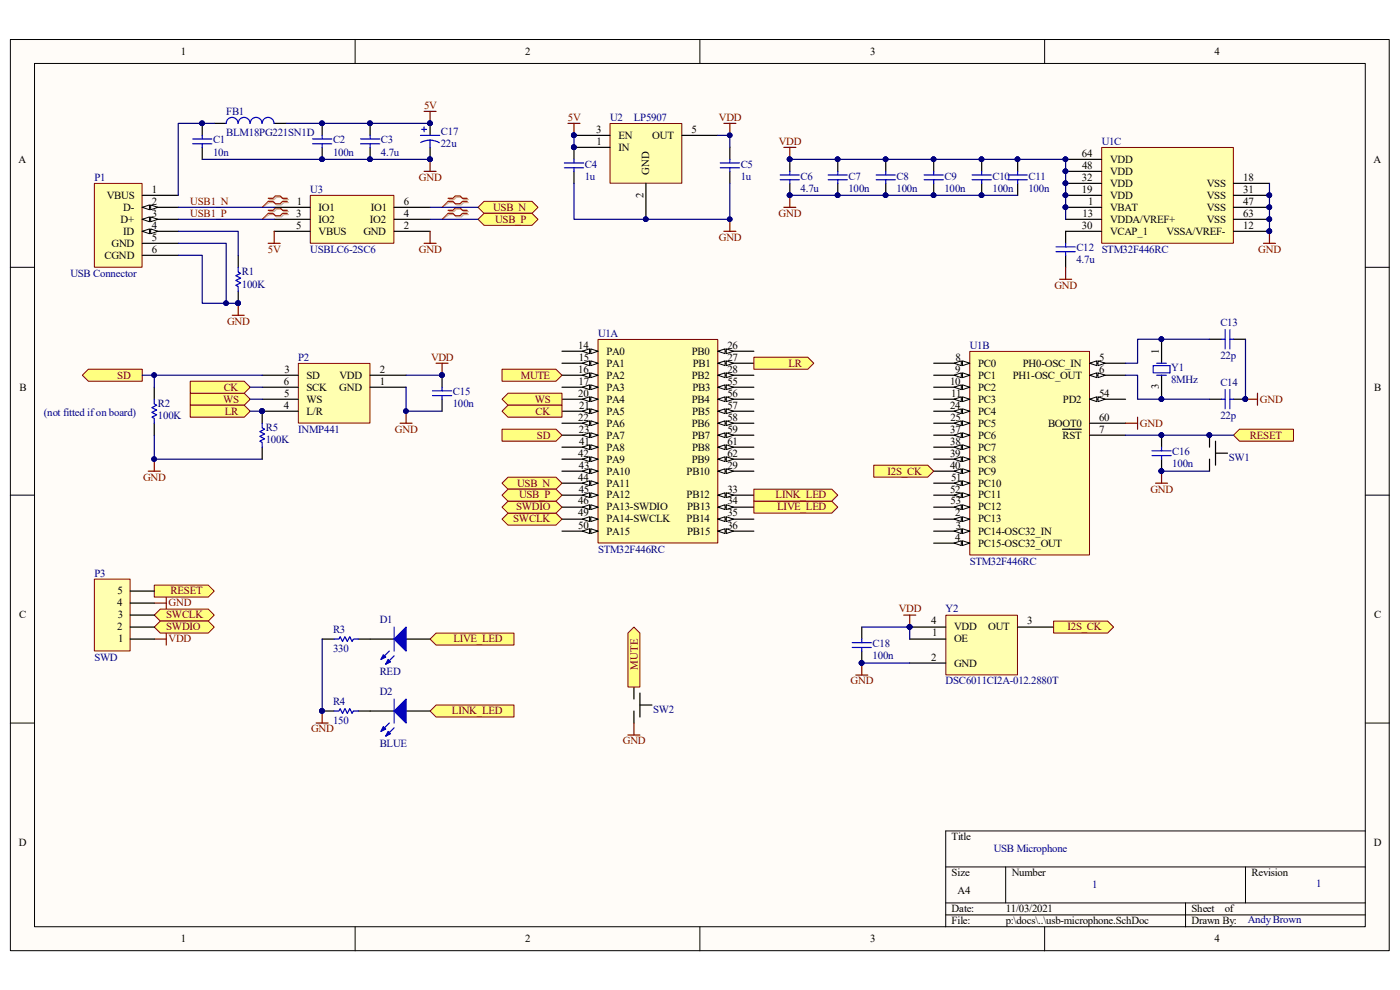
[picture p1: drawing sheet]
<svg xmlns="http://www.w3.org/2000/svg" width="297mm" height="210mm" viewBox="0 0 297 210" stroke-linecap="round" stroke-linejoin="round" font-family="sans-serif">
<defs><g id="words">
<g font-size="2.3">
<text x="38.4" y="11.6">1</text>
<text x="111.4" y="11.6">2</text>
<text x="184.6" y="11.6">3</text>
<text x="257.7" y="11.6">4</text>
<text x="126.5" y="28.2">3</text>
<text x="131.2" y="29.4">EN</text>
<text x="138.4" y="29.4">OUT</text>
<text x="146.7" y="28.2">5</text>
<text x="3.9" y="34.5">A</text>
<text x="126.5" y="30.7">1</text>
<text x="131.2" y="32">IN</text>
<text x="229.5" y="33.3">64</text>
<text x="229.6" y="35.8">48</text>
<text x="235.5" y="34.5">VDD</text>
<text x="291.4" y="34.5">A</text>
<text x="32.2" y="40.9">1</text>
<text x="136.5" y="42" transform="rotate(-90 136.5 42)">2</text>
<text x="137.8" y="37.1" transform="rotate(-90 137.8 37.1)">GND</text>
<text x="229.5" y="40.9">19</text>
<text x="229.5" y="38.4">32</text>
<text x="235.5" y="39.6">VDD</text>
<text x="235.5" y="37.1">VDD</text>
<text x="256" y="39.6">VSS</text>
<text x="263.7" y="38.4">18</text>
<text x="263.7" y="40.9">31</text>
<text x="22.6" y="42.2">VBUS</text>
<text x="25.6" y="47.2">D+</text>
<text x="26.2" y="44.7">D-</text>
<text x="32.2" y="43.4">2</text>
<text x="32.2" y="46">3</text>
<text x="62.9" y="46">3</text>
<text x="62.9" y="43.4">1</text>
<text x="67.6" y="44.7">IO1</text>
<text x="67.6" y="47.2">IO2</text>
<text x="78.5" y="47.2">IO2</text>
<text x="78.7" y="44.7">IO1</text>
<text x="85.6" y="46">4</text>
<text x="85.6" y="43.4">6</text>
<text x="229.7" y="46">13</text>
<text x="230.8" y="43.4">1</text>
<text x="235.5" y="44.7">VBAT</text>
<text x="235.5" y="47.2">VDDA/VREF+</text>
<text x="235.5" y="42.2">VDD</text>
<text x="256" y="42.2">VSS</text>
<text x="256" y="44.7">VSS</text>
<text x="256" y="47.2">VSS</text>
<text x="263.7" y="43.4">47</text>
<text x="263.7" y="46">63</text>
<text x="23.7" y="52.3">GND</text>
<text x="26.2" y="49.8">ID</text>
<text x="32.2" y="48.5">4</text>
<text x="32.2" y="51.1">5</text>
<text x="32.2" y="53.6">6</text>
<text x="62.8" y="48.5">5</text>
<text x="67.6" y="49.8">VBUS</text>
<text x="77.1" y="49.8">GND</text>
<text x="85.6" y="48.5">2</text>
<text x="229.5" y="48.5">30</text>
<text x="235.5" y="49.8">VCAP_1</text>
<text x="247.4" y="49.8">VSSA/VREF-</text>
<text x="263.7" y="48.5">12</text>
<text x="22.2" y="54.9">CGND</text>
<text x="122.7" y="74">14</text>
<text x="122.8" y="76.5">15</text>
<text x="128.7" y="75.2">PA0</text>
<text x="128.7" y="77.8">PA1</text>
<text x="146.8" y="75.2">PB0</text>
<text x="147" y="77.8">PB1</text>
<text x="154.3" y="74">26</text>
<text x="154.3" y="76.5">27</text>
<text x="202.7" y="76.5">8</text>
<text x="207.5" y="77.8">PC0</text>
<text x="217" y="77.8">PH0-OSC_IN</text>
<text x="233.2" y="76.5">5</text>
<text x="245.9" y="75" transform="rotate(-90 245.9 75)">1</text>
<text x="4.1" y="82.8">B</text>
<text x="60.2" y="81.6">6</text>
<text x="60.3" y="79">3</text>
<text x="65" y="80.3">SD</text>
<text x="65" y="82.8">SCK</text>
<text x="72" y="82.8">GND</text>
<text x="72.1" y="80.3">VDD</text>
<text x="80.6" y="81.6">1</text>
<text x="80.6" y="79">2</text>
<text x="122.7" y="79">16</text>
<text x="122.7" y="81.6">17</text>
<text x="128.7" y="80.3">PA2</text>
<text x="128.7" y="82.8">PA3</text>
<text x="146.8" y="80.3">PB2</text>
<text x="146.9" y="82.8">PB3</text>
<text x="154.3" y="79">28</text>
<text x="154.3" y="81.6">55</text>
<text x="201.5" y="81.6">10</text>
<text x="202.6" y="79">9</text>
<text x="207.5" y="80.3">PC1</text>
<text x="207.5" y="82.8">PC2</text>
<text x="214.8" y="80.3">PH1-OSC_OUT</text>
<text x="233.2" y="79">6</text>
<text x="245.9" y="82.6" transform="rotate(-90 245.9 82.6)">3</text>
<text x="291.6" y="82.8">B</text>
<text x="60.2" y="86.7">4</text>
<text x="60.3" y="84.1">5</text>
<text x="65" y="88">L/R</text>
<text x="65" y="85.4">WS</text>
<text x="122.7" y="84.1">20</text>
<text x="122.7" y="89.2">22</text>
<text x="122.9" y="86.7">21</text>
<text x="128.7" y="85.4">PA4</text>
<text x="128.7" y="88">PA5</text>
<text x="146.8" y="85.4">PB4</text>
<text x="146.9" y="88">PB5</text>
<text x="154.3" y="84.1">56</text>
<text x="154.3" y="86.7">57</text>
<text x="154.3" y="89.2">58</text>
<text x="201.5" y="86.7">24</text>
<text x="201.6" y="89.2">25</text>
<text x="201.8" y="84.1">11</text>
<text x="207.5" y="85.4">PC3</text>
<text x="207.5" y="88">PC4</text>
<text x="225.5" y="85.4">PD2</text>
<text x="233.2" y="84.1">54</text>
<text x="233.2" y="89.2">60</text>
<text x="122.8" y="91.8">23</text>
<text x="122.9" y="94.3">41</text>
<text x="128.7" y="90.5">PA6</text>
<text x="128.7" y="93">PA7</text>
<text x="128.7" y="95.6">PA8</text>
<text x="146.8" y="90.5">PB6</text>
<text x="146.8" y="93">PB7</text>
<text x="146.8" y="95.6">PB8</text>
<text x="154.3" y="91.8">59</text>
<text x="154.3" y="94.3">61</text>
<text x="201.6" y="91.8">37</text>
<text x="201.6" y="94.3">38</text>
<text x="207.5" y="90.5">PC5</text>
<text x="207.5" y="93">PC6</text>
<text x="207.5" y="95.6">PC7</text>
<text x="222.3" y="90.5">BOOT0</text>
<text x="225.4" y="93">RST</text>
<text x="233.2" y="91.8">7</text>
<text x="122.7" y="96.9">42</text>
<text x="122.7" y="101.9">44</text>
<text x="122.8" y="99.4">43</text>
<text x="128.7" y="98.1">PA9</text>
<text x="128.7" y="100.7">PA10</text>
<text x="145.7" y="100.7">PB10</text>
<text x="146.8" y="98.1">PB9</text>
<text x="154.3" y="99.4">29</text>
<text x="154.3" y="96.9">62</text>
<text x="201.5" y="96.9">39</text>
<text x="201.5" y="99.4">40</text>
<text x="201.8" y="101.9">51</text>
<text x="207.5" y="98.1">PC8</text>
<text x="207.5" y="100.7">PC9</text>
<text x="122.7" y="107">46</text>
<text x="122.8" y="104.5">45</text>
<text x="128.7" y="103.2">PA11</text>
<text x="128.7" y="105.7">PA12</text>
<text x="145.7" y="105.7">PB12</text>
<text x="154.3" y="104.5">33</text>
<text x="154.3" y="107">34</text>
<text x="201.5" y="104.5">52</text>
<text x="201.7" y="107">53</text>
<text x="207.5" y="103.2">PC10</text>
<text x="207.5" y="105.7">PC11</text>
<text x="122.7" y="109.6">49</text>
<text x="122.7" y="112.1">50</text>
<text x="128.7" y="108.3">PA13-SWDIO</text>
<text x="128.7" y="110.8">PA14-SWCLK</text>
<text x="128.7" y="113.4">PA15</text>
<text x="145.7" y="110.8">PB14</text>
<text x="145.8" y="113.4">PB15</text>
<text x="145.8" y="108.3">PB13</text>
<text x="154.3" y="109.6">35</text>
<text x="154.3" y="112.1">36</text>
<text x="202.6" y="109.6">2</text>
<text x="202.8" y="112.1">3</text>
<text x="207.5" y="110.8">PC13</text>
<text x="207.5" y="113.4">PC14-OSC32_IN</text>
<text x="207.5" y="108.3">PC12</text>
<text x="202.6" y="114.7">4</text>
<text x="207.5" y="116">PC15-OSC32_OUT</text>
<text x="4.1" y="131.2">C</text>
<text x="24.8" y="128.7">4</text>
<text x="24.9" y="126.1">5</text>
<text x="25" y="131.2">3</text>
<text x="291.5" y="131.2">C</text>
<text x="24.8" y="133.7">2</text>
<text x="25.1" y="136.3">1</text>
<text x="197.6" y="132.5">4</text>
<text x="197.8" y="135">1</text>
<text x="202.4" y="136.3">OE</text>
<text x="202.4" y="133.7">VDD</text>
<text x="209.6" y="133.7">OUT</text>
<text x="217.9" y="132.5">3</text>
<text x="197.6" y="140.1">2</text>
<text x="202.4" y="141.4">GND</text>
<text x="4" y="179.5">D</text>
<text x="201.9" y="178.3">Title</text>
<text x="291.5" y="179.5">D</text>
<text x="201.9" y="185.9">Size</text>
<text x="214.6" y="185.9">Number</text>
<text x="265.5" y="185.9">Revision</text>
<text x="203.2" y="189.7">A4</text>
<text x="201.9" y="193.5">Date:</text>
<text x="201.9" y="196.1">File:</text>
<text x="213.4" y="193.5">11/03/2021</text>
<text x="213.4" y="196.1">p:\docs\..\usb-microphone.SchDoc</text>
<text x="252.8" y="196.1">Drawn By:</text>
<text x="252.8" y="193.5">Sheet</text>
<text x="259.8" y="193.5">of</text>
<text x="38.4" y="199.9">1</text>
<text x="111.4" y="199.9">2</text>
<text x="184.6" y="199.9">3</text>
<text x="257.7" y="199.9">4</text>
</g>
<g font-size="2.3" fill="#800000">
<text x="90" y="23.1">5V</text>
<text x="120.5" y="25.6">5V</text>
<text x="152.5" y="25.6">VDD</text>
<text x="165.2" y="30.7">VDD</text>
<text x="88.9" y="38.4">GND</text>
<text x="40.3" y="43.4">USB1_N</text>
<text x="40.3" y="46">USB1_P</text>
<text x="104.6" y="44.7">USB_N</text>
<text x="105" y="47.2">USB_P</text>
<text x="165.2" y="46">GND</text>
<text x="56.9" y="53.6">5V</text>
<text x="88.9" y="53.6">GND</text>
<text x="152.5" y="51.1">GND</text>
<text x="267" y="53.6">GND</text>
<text x="223.7" y="61.3">GND</text>
<text x="48.2" y="68.9">GND</text>
<text x="91.4" y="76.5">VDD</text>
<text x="167.3" y="77.8">LR</text>
<text x="24.9" y="80.3">SD</text>
<text x="47.5" y="82.8">CK</text>
<text x="110.5" y="80.3">MUTE</text>
<text x="47.3" y="85.4">WS</text>
<text x="47.7" y="88">LR</text>
<text x="113.5" y="85.4">WS</text>
<text x="113.6" y="88">CK</text>
<text x="267.3" y="85.4">GND</text>
<text x="83.8" y="91.8">GND</text>
<text x="113.9" y="93">SD</text>
<text x="241.9" y="90.5">GND</text>
<text x="265.2" y="93">RESET</text>
<text x="30.4" y="101.9">GND</text>
<text x="188.3" y="100.7">I2S_CK</text>
<text x="109.7" y="103.2">USB_N</text>
<text x="110.1" y="105.7">USB_P</text>
<text x="164.5" y="105.7">LINK_LED</text>
<text x="244.1" y="104.5">GND</text>
<text x="108.9" y="110.8">SWCLK</text>
<text x="109.5" y="108.3">SWDIO</text>
<text x="164.8" y="108.3">LIVE_LED</text>
<text x="35.3" y="131.2">SWCLK</text>
<text x="35.8" y="128.7">GND</text>
<text x="36.2" y="126.1">RESET</text>
<text x="190.7" y="129.9">VDD</text>
<text x="35.3" y="133.7">SWDIO</text>
<text x="35.8" y="136.3">VDD</text>
<text x="96.2" y="136.3">LIVE_LED</text>
<text x="226.4" y="133.7">I2S_CK</text>
<text x="135.3" y="142" transform="rotate(-90 135.3 142)">MUTE</text>
<text x="180.5" y="145.2">GND</text>
<text x="66" y="155.4">GND</text>
<text x="95.9" y="151.6">LINK_LED</text>
<text x="132.1" y="157.9">GND</text>
</g>
<g font-size="2.3" fill="#000080">
<text x="48" y="28.9">BLM18PG221SN1D</text>
<text x="48" y="24.3">FB1</text>
<text x="93.5" y="28.7">C17</text>
<text x="129.4" y="25.6">U2</text>
<text x="134.5" y="25.6">LP5907</text>
<text x="45.2" y="33">10n</text>
<text x="45.2" y="30.4">C1</text>
<text x="70.7" y="33">100n</text>
<text x="70.7" y="30.4">C2</text>
<text x="80.8" y="33">4.7u</text>
<text x="80.8" y="30.4">C3</text>
<text x="93.5" y="31.2">22u</text>
<text x="124.1" y="35.6">C4</text>
<text x="157.1" y="35.6">C5</text>
<text x="233.7" y="30.7">U1C</text>
<text x="20" y="38.4">P1</text>
<text x="65.8" y="40.9">U3</text>
<text x="124.1" y="38.1">1u</text>
<text x="157.1" y="38.1">1u</text>
<text x="169.8" y="40.6">4.7u</text>
<text x="169.8" y="38.1">C6</text>
<text x="180" y="40.6">100n</text>
<text x="180" y="38.1">C7</text>
<text x="190.2" y="40.6">100n</text>
<text x="190.2" y="38.1">C8</text>
<text x="200.4" y="40.6">100n</text>
<text x="200.4" y="38.1">C9</text>
<text x="210.6" y="40.6">100n</text>
<text x="210.6" y="38.1">C10</text>
<text x="218.2" y="40.6">100n</text>
<text x="218.2" y="38.1">C11</text>
<text x="65.8" y="53.6">USBLC6-2SC6</text>
<text x="228.3" y="53.3">C12</text>
<text x="233.7" y="53.6">STM32F446RC</text>
<text x="14.9" y="58.7">USB Connector</text>
<text x="51.3" y="58.4">R1</text>
<text x="228.3" y="55.9">4.7u</text>
<text x="51.3" y="61">100K</text>
<text x="126.9" y="71.4">U1A</text>
<text x="258.9" y="69.1">C13</text>
<text x="63.2" y="76.5">P2</text>
<text x="205.7" y="74">U1B</text>
<text x="258.9" y="76.2">22p</text>
<text x="96.1" y="83.9">C15</text>
<text x="248.5" y="78.8">Y1</text>
<text x="248.5" y="81.3">8MHz</text>
<text x="258.9" y="81.8">C14</text>
<text x="9.3" y="88.2">(not fitted if on board)</text>
<text x="33.5" y="89">100K</text>
<text x="33.5" y="86.4">R2</text>
<text x="96.1" y="86.4">100n</text>
<text x="258.9" y="89">22p</text>
<text x="56.4" y="94.1">100K</text>
<text x="56.4" y="91.5">R5</text>
<text x="63.2" y="91.8">INMP441</text>
<text x="248.7" y="99.1">100n</text>
<text x="248.7" y="96.6">C16</text>
<text x="260.7" y="97.9">SW1</text>
<text x="126.9" y="117.2">STM32F446RC</text>
<text x="205.7" y="119.8">STM32F446RC</text>
<text x="20" y="122.3">P3</text>
<text x="200.6" y="129.9">Y2</text>
<text x="70.7" y="134.2">R3</text>
<text x="80.6" y="132.2">D1</text>
<text x="185.1" y="137.3">C18</text>
<text x="20" y="140.1">SWD</text>
<text x="70.7" y="138.3">330</text>
<text x="80.6" y="143.2">RED</text>
<text x="185.1" y="139.9">100n</text>
<text x="70.7" y="149.5">R4</text>
<text x="80.6" y="147.5">D2</text>
<text x="200.6" y="145.2">DSC6011CI2A-012.2880T</text>
<text x="70.7" y="153.6">150</text>
<text x="138.6" y="151.3">SW2</text>
<text x="80.6" y="158.4">BLUE</text>
<text x="210.8" y="180.8">USB Microphone</text>
<text x="231.7" y="188.4">1</text>
<text x="279.2" y="188.2">1</text>
<text x="264.8" y="195.8">Andy Brown</text>
</g>
</g></defs>
<path d="M2.2 8.4h292.5v193.3h-292.5z" fill="#fffcf8"/>
<path d="M2.2 8.4h292.5v193.3h-292.5z" fill="none" stroke="#000" stroke-width=".21"/>
<path d="M7.4 13.5h282.2v183.1h-282.2z" fill="#fffcf8"/>
<g fill="none" stroke="#000" stroke-width=".21">
<path d="M7.3 13.5h282.3v183.1h-282.3zM75.3 8.4v5.1M148.5 8.4v5.1M221.6 8.4v5.1M2.2 56.7h5.1M289.7 56.7h5.1M2.2 105h5.1M289.7 105h5.1M2.2 153.4h5.1M289.7 153.4h5.1M289.7 176.3h-89.1v20.3M75.3 196.6v5.1"/>
<path d="M148.5 196.6v5.1M200.6 183.9h89.1M200.6 191.5h89.1M200.6 194.1h89.1M213.4 183.9v7.6M221.6 196.6v5.1M251.5 191.5v5.1M264.2 183.9v7.6"/>
</g>
<path d="M126.9 72.1h25.4v43.1h-25.4z" fill="#ffffb0"/>
<path d="M126.9 72h25.4v43.2h-25.4z" fill="none" stroke="#800000" stroke-width=".21"/>
<path d="M119.2 74.5h7.7" fill="none" stroke="#000" stroke-width=".25"/>
<path d="M125.3 74l1.6 .5-1.6 .5z" fill="#fffcf8"/>
<path d="M125.3 74l1.6 .5-1.6 .5z" fill="none" stroke="#000" stroke-width=".21"/>
<path d="M123.5 74.5l1.6-.5v1z" fill="#fffcf8"/>
<path d="M123.5 74.5l1.6-.5v1z" fill="none" stroke="#000" stroke-width=".21"/>
<path d="M119.2 77.1h7.7" fill="none" stroke="#000" stroke-width=".25"/>
<path d="M125.3 76.5l1.6 .6-1.6 .5z" fill="#fffcf8"/>
<path d="M125.3 76.5l1.6 .6-1.6 .5z" fill="none" stroke="#000" stroke-width=".21"/>
<path d="M123.5 77.1l1.6-.6v1.1z" fill="#fffcf8"/>
<path d="M123.5 77.1l1.6-.6v1.1z" fill="none" stroke="#000" stroke-width=".21"/>
<path d="M119.2 79.6h7.7" fill="none" stroke="#000" stroke-width=".25"/>
<path d="M125.3 79.1l1.6 .5-1.6 .5z" fill="#fffcf8"/>
<path d="M125.3 79.1l1.6 .5-1.6 .5z" fill="none" stroke="#000" stroke-width=".21"/>
<path d="M123.5 79.6l1.6-.5v1z" fill="#fffcf8"/>
<path d="M123.5 79.6l1.6-.5v1z" fill="none" stroke="#000" stroke-width=".21"/>
<path d="M119.2 82.1h7.7" fill="none" stroke="#000" stroke-width=".25"/>
<path d="M125.3 81.6l1.6 .5-1.6 .6z" fill="#fffcf8"/>
<path d="M125.3 81.6l1.6 .5-1.6 .6z" fill="none" stroke="#000" stroke-width=".21"/>
<path d="M123.5 82.1l1.6-.5v1.1z" fill="#fffcf8"/>
<path d="M123.5 82.1l1.6-.5v1.1z" fill="none" stroke="#000" stroke-width=".21"/>
<path d="M119.2 84.7h7.7" fill="none" stroke="#000" stroke-width=".25"/>
<path d="M125.3 84.2l1.6 .5-1.6 .5z" fill="#fffcf8"/>
<path d="M125.3 84.2l1.6 .5-1.6 .5z" fill="none" stroke="#000" stroke-width=".21"/>
<path d="M123.5 84.7l1.6-.5v1z" fill="#fffcf8"/>
<path d="M123.5 84.7l1.6-.5v1z" fill="none" stroke="#000" stroke-width=".21"/>
<path d="M119.2 87.2h7.7" fill="none" stroke="#000" stroke-width=".25"/>
<path d="M125.3 86.7l1.6 .5-1.6 .5z" fill="#fffcf8"/>
<path d="M125.3 86.7l1.6 .5-1.6 .5z" fill="none" stroke="#000" stroke-width=".21"/>
<path d="M123.5 87.2l1.6-.5v1z" fill="#fffcf8"/>
<path d="M123.5 87.2l1.6-.5v1z" fill="none" stroke="#000" stroke-width=".21"/>
<path d="M119.2 89.8h7.7" fill="none" stroke="#000" stroke-width=".25"/>
<path d="M125.3 89.3l1.6 .5-1.6 .5z" fill="#fffcf8"/>
<path d="M125.3 89.3l1.6 .5-1.6 .5z" fill="none" stroke="#000" stroke-width=".21"/>
<path d="M123.5 89.8l1.6-.5v1z" fill="#fffcf8"/>
<path d="M123.5 89.8l1.6-.5v1z" fill="none" stroke="#000" stroke-width=".21"/>
<path d="M119.2 92.3h7.7" fill="none" stroke="#000" stroke-width=".25"/>
<path d="M125.3 91.8l1.6 .5-1.6 .5z" fill="#fffcf8"/>
<path d="M125.3 91.8l1.6 .5-1.6 .5z" fill="none" stroke="#000" stroke-width=".21"/>
<path d="M123.5 92.3l1.6-.5v1z" fill="#fffcf8"/>
<path d="M123.5 92.3l1.6-.5v1z" fill="none" stroke="#000" stroke-width=".21"/>
<path d="M152.3 74.5h7.6" fill="none" stroke="#000" stroke-width=".25"/>
<path d="M152.3 74.5l1.5-.5v1z" fill="#fffcf8"/>
<path d="M152.3 74.5l1.5-.5v1z" fill="none" stroke="#000" stroke-width=".21"/>
<path d="M154.1 74l1.5 .5-1.5 .5z" fill="#fffcf8"/>
<path d="M154.1 74l1.5 .5-1.5 .5z" fill="none" stroke="#000" stroke-width=".21"/>
<path d="M152.3 77.1h7.6" fill="none" stroke="#000" stroke-width=".25"/>
<path d="M152.3 77.1l1.5-.6v1.1z" fill="#fffcf8"/>
<path d="M152.3 77.1l1.5-.6v1.1z" fill="none" stroke="#000" stroke-width=".21"/>
<path d="M154.1 76.5l1.5 .6-1.5 .5z" fill="#fffcf8"/>
<path d="M154.1 76.5l1.5 .6-1.5 .5z" fill="none" stroke="#000" stroke-width=".21"/>
<path d="M152.3 79.6h7.6" fill="none" stroke="#000" stroke-width=".25"/>
<path d="M152.3 79.6l1.5-.5v1z" fill="#fffcf8"/>
<path d="M152.3 79.6l1.5-.5v1z" fill="none" stroke="#000" stroke-width=".21"/>
<path d="M154.1 79.1l1.5 .5-1.5 .5z" fill="#fffcf8"/>
<path d="M154.1 79.1l1.5 .5-1.5 .5z" fill="none" stroke="#000" stroke-width=".21"/>
<path d="M152.3 100h7.6" fill="none" stroke="#000" stroke-width=".25"/>
<path d="M152.3 100l1.5-.6v1.1z" fill="#fffcf8"/>
<path d="M152.3 100l1.5-.6v1.1z" fill="none" stroke="#000" stroke-width=".21"/>
<path d="M154.1 99.4l1.5 .6-1.5 .5z" fill="#fffcf8"/>
<path d="M154.1 99.4l1.5 .6-1.5 .5z" fill="none" stroke="#000" stroke-width=".21"/>
<path d="M152.3 105h7.6" fill="none" stroke="#000" stroke-width=".25"/>
<path d="M152.3 105l1.5-.5v1.1z" fill="#fffcf8"/>
<path d="M152.3 105l1.5-.5v1.1z" fill="none" stroke="#000" stroke-width=".21"/>
<path d="M154.1 104.5l1.5 .5-1.5 .6z" fill="#fffcf8"/>
<path d="M154.1 104.5l1.5 .5-1.5 .6z" fill="none" stroke="#000" stroke-width=".21"/>
<path d="M152.3 107.6h7.6" fill="none" stroke="#000" stroke-width=".25"/>
<path d="M152.3 107.6l1.5-.5v1z" fill="#fffcf8"/>
<path d="M152.3 107.6l1.5-.5v1z" fill="none" stroke="#000" stroke-width=".21"/>
<path d="M154.1 107.1l1.5 .5-1.5 .5z" fill="#fffcf8"/>
<path d="M154.1 107.1l1.5 .5-1.5 .5z" fill="none" stroke="#000" stroke-width=".21"/>
<path d="M152.3 110.1h7.6" fill="none" stroke="#000" stroke-width=".25"/>
<path d="M152.3 110.1l1.5-.5v1z" fill="#fffcf8"/>
<path d="M152.3 110.1l1.5-.5v1z" fill="none" stroke="#000" stroke-width=".21"/>
<path d="M154.1 109.6l1.5 .5-1.5 .5z" fill="#fffcf8"/>
<path d="M154.1 109.6l1.5 .5-1.5 .5z" fill="none" stroke="#000" stroke-width=".21"/>
<path d="M152.3 112.7h7.6" fill="none" stroke="#000" stroke-width=".25"/>
<path d="M152.3 112.7l1.5-.5v1z" fill="#fffcf8"/>
<path d="M152.3 112.7l1.5-.5v1z" fill="none" stroke="#000" stroke-width=".21"/>
<path d="M154.1 112.2l1.5 .5-1.5 .5z" fill="#fffcf8"/>
<path d="M154.1 112.2l1.5 .5-1.5 .5z" fill="none" stroke="#000" stroke-width=".21"/>
<path d="M119.2 94.9h7.7" fill="none" stroke="#000" stroke-width=".25"/>
<path d="M125.3 94.4l1.6 .5-1.6 .5z" fill="#fffcf8"/>
<path d="M125.3 94.4l1.6 .5-1.6 .5z" fill="none" stroke="#000" stroke-width=".21"/>
<path d="M123.5 94.9l1.6-.5v1z" fill="#fffcf8"/>
<path d="M123.5 94.9l1.6-.5v1z" fill="none" stroke="#000" stroke-width=".21"/>
<path d="M119.2 97.4h7.7" fill="none" stroke="#000" stroke-width=".25"/>
<path d="M125.3 96.9l1.6 .5-1.6 .5z" fill="#fffcf8"/>
<path d="M125.3 96.9l1.6 .5-1.6 .5z" fill="none" stroke="#000" stroke-width=".21"/>
<path d="M123.5 97.4l1.6-.5v1z" fill="#fffcf8"/>
<path d="M123.5 97.4l1.6-.5v1z" fill="none" stroke="#000" stroke-width=".21"/>
<path d="M119.2 100h7.7" fill="none" stroke="#000" stroke-width=".25"/>
<path d="M125.3 99.4l1.6 .6-1.6 .5z" fill="#fffcf8"/>
<path d="M125.3 99.4l1.6 .6-1.6 .5z" fill="none" stroke="#000" stroke-width=".21"/>
<path d="M123.5 100l1.6-.6v1.1z" fill="#fffcf8"/>
<path d="M123.5 100l1.6-.6v1.1z" fill="none" stroke="#000" stroke-width=".21"/>
<path d="M119.2 102.5h7.7" fill="none" stroke="#000" stroke-width=".25"/>
<path d="M125.3 102l1.6 .5-1.6 .5z" fill="#fffcf8"/>
<path d="M125.3 102l1.6 .5-1.6 .5z" fill="none" stroke="#000" stroke-width=".21"/>
<path d="M123.5 102.5l1.6-.5v1z" fill="#fffcf8"/>
<path d="M123.5 102.5l1.6-.5v1z" fill="none" stroke="#000" stroke-width=".21"/>
<path d="M119.2 105h7.7" fill="none" stroke="#000" stroke-width=".25"/>
<path d="M125.3 104.5l1.6 .5-1.6 .6z" fill="#fffcf8"/>
<path d="M125.3 104.5l1.6 .5-1.6 .6z" fill="none" stroke="#000" stroke-width=".21"/>
<path d="M123.5 105l1.6-.5v1.1z" fill="#fffcf8"/>
<path d="M123.5 105l1.6-.5v1.1z" fill="none" stroke="#000" stroke-width=".21"/>
<path d="M119.2 107.6h7.7" fill="none" stroke="#000" stroke-width=".25"/>
<path d="M125.3 107.1l1.6 .5-1.6 .5z" fill="#fffcf8"/>
<path d="M125.3 107.1l1.6 .5-1.6 .5z" fill="none" stroke="#000" stroke-width=".21"/>
<path d="M123.5 107.6l1.6-.5v1z" fill="#fffcf8"/>
<path d="M123.5 107.6l1.6-.5v1z" fill="none" stroke="#000" stroke-width=".21"/>
<path d="M119.2 110.1h7.7" fill="none" stroke="#000" stroke-width=".25"/>
<path d="M125.3 109.6l1.6 .5-1.6 .5z" fill="#fffcf8"/>
<path d="M125.3 109.6l1.6 .5-1.6 .5z" fill="none" stroke="#000" stroke-width=".21"/>
<path d="M123.5 110.1l1.6-.5v1z" fill="#fffcf8"/>
<path d="M123.5 110.1l1.6-.5v1z" fill="none" stroke="#000" stroke-width=".21"/>
<path d="M119.2 112.7h7.7" fill="none" stroke="#000" stroke-width=".25"/>
<path d="M125.3 112.2l1.6 .5-1.6 .5z" fill="#fffcf8"/>
<path d="M125.3 112.2l1.6 .5-1.6 .5z" fill="none" stroke="#000" stroke-width=".21"/>
<path d="M123.5 112.7l1.6-.5v1z" fill="#fffcf8"/>
<path d="M123.5 112.7l1.6-.5v1z" fill="none" stroke="#000" stroke-width=".21"/>
<path d="M152.3 82.1h7.6" fill="none" stroke="#000" stroke-width=".25"/>
<path d="M152.3 82.1l1.5-.5v1.1z" fill="#fffcf8"/>
<path d="M152.3 82.1l1.5-.5v1.1z" fill="none" stroke="#000" stroke-width=".21"/>
<path d="M154.1 81.6l1.5 .5-1.5 .6z" fill="#fffcf8"/>
<path d="M154.1 81.6l1.5 .5-1.5 .6z" fill="none" stroke="#000" stroke-width=".21"/>
<path d="M152.3 84.7h7.6" fill="none" stroke="#000" stroke-width=".25"/>
<path d="M152.3 84.7l1.5-.5v1z" fill="#fffcf8"/>
<path d="M152.3 84.7l1.5-.5v1z" fill="none" stroke="#000" stroke-width=".21"/>
<path d="M154.1 84.2l1.5 .5-1.5 .5z" fill="#fffcf8"/>
<path d="M154.1 84.2l1.5 .5-1.5 .5z" fill="none" stroke="#000" stroke-width=".21"/>
<path d="M152.3 87.2h7.6" fill="none" stroke="#000" stroke-width=".25"/>
<path d="M152.3 87.2l1.5-.5v1z" fill="#fffcf8"/>
<path d="M152.3 87.2l1.5-.5v1z" fill="none" stroke="#000" stroke-width=".21"/>
<path d="M154.1 86.7l1.5 .5-1.5 .5z" fill="#fffcf8"/>
<path d="M154.1 86.7l1.5 .5-1.5 .5z" fill="none" stroke="#000" stroke-width=".21"/>
<path d="M152.3 89.8h7.6" fill="none" stroke="#000" stroke-width=".25"/>
<path d="M152.3 89.8l1.5-.5v1z" fill="#fffcf8"/>
<path d="M152.3 89.8l1.5-.5v1z" fill="none" stroke="#000" stroke-width=".21"/>
<path d="M154.1 89.3l1.5 .5-1.5 .5z" fill="#fffcf8"/>
<path d="M154.1 89.3l1.5 .5-1.5 .5z" fill="none" stroke="#000" stroke-width=".21"/>
<path d="M152.3 92.3h7.6" fill="none" stroke="#000" stroke-width=".25"/>
<path d="M152.3 92.3l1.5-.5v1z" fill="#fffcf8"/>
<path d="M152.3 92.3l1.5-.5v1z" fill="none" stroke="#000" stroke-width=".21"/>
<path d="M154.1 91.8l1.5 .5-1.5 .5z" fill="#fffcf8"/>
<path d="M154.1 91.8l1.5 .5-1.5 .5z" fill="none" stroke="#000" stroke-width=".21"/>
<path d="M152.3 94.9h7.6" fill="none" stroke="#000" stroke-width=".25"/>
<path d="M152.3 94.9l1.5-.5v1z" fill="#fffcf8"/>
<path d="M152.3 94.9l1.5-.5v1z" fill="none" stroke="#000" stroke-width=".21"/>
<path d="M154.1 94.4l1.5 .5-1.5 .5z" fill="#fffcf8"/>
<path d="M154.1 94.4l1.5 .5-1.5 .5z" fill="none" stroke="#000" stroke-width=".21"/>
<path d="M152.3 97.4h7.6" fill="none" stroke="#000" stroke-width=".25"/>
<path d="M152.3 97.4l1.5-.5v1z" fill="#fffcf8"/>
<path d="M152.3 97.4l1.5-.5v1z" fill="none" stroke="#000" stroke-width=".21"/>
<path d="M154.1 96.9l1.5 .5-1.5 .5z" fill="#fffcf8"/>
<path d="M154.1 96.9l1.5 .5-1.5 .5z" fill="none" stroke="#000" stroke-width=".21"/>
<path d="M205.8 74.6h25.3v43.1h-25.3z" fill="#ffffb0"/>
<path d="M205.7 74.5h25.4v43.2h-25.4z" fill="none" stroke="#800000" stroke-width=".21"/>
<path d="M198.1 110.1h7.6" fill="none" stroke="#000" stroke-width=".25"/>
<path d="M204.2 109.6l1.5 .5-1.5 .5z" fill="#fffcf8"/>
<path d="M204.2 109.6l1.5 .5-1.5 .5z" fill="none" stroke="#000" stroke-width=".21"/>
<path d="M202.4 110.1l1.5-.5v1z" fill="#fffcf8"/>
<path d="M202.4 110.1l1.5-.5v1z" fill="none" stroke="#000" stroke-width=".21"/>
<path d="M198.1 112.7h7.6" fill="none" stroke="#000" stroke-width=".25"/>
<path d="M204.2 112.2l1.5 .5-1.5 .5z" fill="#fffcf8"/>
<path d="M204.2 112.2l1.5 .5-1.5 .5z" fill="none" stroke="#000" stroke-width=".21"/>
<path d="M202.4 112.7l1.5-.5v1z" fill="#fffcf8"/>
<path d="M202.4 112.7l1.5-.5v1z" fill="none" stroke="#000" stroke-width=".21"/>
<path d="M198.1 115.2h7.6" fill="none" stroke="#000" stroke-width=".25"/>
<path d="M204.2 114.7l1.5 .5-1.5 .5z" fill="#fffcf8"/>
<path d="M204.2 114.7l1.5 .5-1.5 .5z" fill="none" stroke="#000" stroke-width=".21"/>
<path d="M202.4 115.2l1.5-.5v1z" fill="#fffcf8"/>
<path d="M202.4 115.2l1.5-.5v1z" fill="none" stroke="#000" stroke-width=".21"/>
<path d="M231.2 77.1h7.6" fill="none" stroke="#000" stroke-width=".25"/>
<path d="M231.2 77.1l1.5-.6v1.1z" fill="#fffcf8"/>
<path d="M231.2 77.1l1.5-.6v1.1z" fill="none" stroke="#000" stroke-width=".21"/>
<path d="M232.9 76.5l1.6 .6-1.6 .5z" fill="#fffcf8"/>
<path d="M232.9 76.5l1.6 .6-1.6 .5z" fill="none" stroke="#000" stroke-width=".21"/>
<path d="M231.2 79.6h7.6" fill="none" stroke="#000" stroke-width=".25"/>
<path d="M231.2 79.6l1.5-.5v1z" fill="#fffcf8"/>
<path d="M231.2 79.6l1.5-.5v1z" fill="none" stroke="#000" stroke-width=".21"/>
<path d="M232.9 79.1l1.6 .5-1.6 .5z" fill="#fffcf8"/>
<path d="M232.9 79.1l1.6 .5-1.6 .5z" fill="none" stroke="#000" stroke-width=".21"/>
<path d="M198.1 77.1h7.6M225.4 91.1h2.6M228.1 91.1h1.3M231.2 92.3h7.6" fill="none" stroke="#000" stroke-width=".25"/>
<path d="M204.2 76.5l1.5 .6-1.5 .5z" fill="#fffcf8"/>
<path d="M204.2 76.5l1.5 .6-1.5 .5z" fill="none" stroke="#000" stroke-width=".21"/>
<path d="M202.4 77.1l1.5-.6v1.1z" fill="#fffcf8"/>
<path d="M202.4 77.1l1.5-.6v1.1z" fill="none" stroke="#000" stroke-width=".21"/>
<path d="M198.1 79.6h7.6" fill="none" stroke="#000" stroke-width=".25"/>
<path d="M204.2 79.1l1.5 .5-1.5 .5z" fill="#fffcf8"/>
<path d="M204.2 79.1l1.5 .5-1.5 .5z" fill="none" stroke="#000" stroke-width=".21"/>
<path d="M202.4 79.6l1.5-.5v1z" fill="#fffcf8"/>
<path d="M202.4 79.6l1.5-.5v1z" fill="none" stroke="#000" stroke-width=".21"/>
<path d="M198.1 82.1h7.6" fill="none" stroke="#000" stroke-width=".25"/>
<path d="M204.2 81.6l1.5 .5-1.5 .6z" fill="#fffcf8"/>
<path d="M204.2 81.6l1.5 .5-1.5 .6z" fill="none" stroke="#000" stroke-width=".21"/>
<path d="M202.4 82.1l1.5-.5v1.1z" fill="#fffcf8"/>
<path d="M202.4 82.1l1.5-.5v1.1z" fill="none" stroke="#000" stroke-width=".21"/>
<path d="M198.1 84.7h7.6" fill="none" stroke="#000" stroke-width=".25"/>
<path d="M204.2 84.2l1.5 .5-1.5 .5z" fill="#fffcf8"/>
<path d="M204.2 84.2l1.5 .5-1.5 .5z" fill="none" stroke="#000" stroke-width=".21"/>
<path d="M202.4 84.7l1.5-.5v1z" fill="#fffcf8"/>
<path d="M202.4 84.7l1.5-.5v1z" fill="none" stroke="#000" stroke-width=".21"/>
<path d="M198.1 87.2h7.6" fill="none" stroke="#000" stroke-width=".25"/>
<path d="M204.2 86.7l1.5 .5-1.5 .5z" fill="#fffcf8"/>
<path d="M204.2 86.7l1.5 .5-1.5 .5z" fill="none" stroke="#000" stroke-width=".21"/>
<path d="M202.4 87.2l1.5-.5v1z" fill="#fffcf8"/>
<path d="M202.4 87.2l1.5-.5v1z" fill="none" stroke="#000" stroke-width=".21"/>
<path d="M198.1 89.8h7.6" fill="none" stroke="#000" stroke-width=".25"/>
<path d="M204.2 89.3l1.5 .5-1.5 .5z" fill="#fffcf8"/>
<path d="M204.2 89.3l1.5 .5-1.5 .5z" fill="none" stroke="#000" stroke-width=".21"/>
<path d="M202.4 89.8l1.5-.5v1z" fill="#fffcf8"/>
<path d="M202.4 89.8l1.5-.5v1z" fill="none" stroke="#000" stroke-width=".21"/>
<path d="M198.1 92.3h7.6" fill="none" stroke="#000" stroke-width=".25"/>
<path d="M204.2 91.8l1.5 .5-1.5 .5z" fill="#fffcf8"/>
<path d="M204.2 91.8l1.5 .5-1.5 .5z" fill="none" stroke="#000" stroke-width=".21"/>
<path d="M202.4 92.3l1.5-.5v1z" fill="#fffcf8"/>
<path d="M202.4 92.3l1.5-.5v1z" fill="none" stroke="#000" stroke-width=".21"/>
<path d="M198.1 94.9h7.6" fill="none" stroke="#000" stroke-width=".25"/>
<path d="M204.2 94.4l1.5 .5-1.5 .5z" fill="#fffcf8"/>
<path d="M204.2 94.4l1.5 .5-1.5 .5z" fill="none" stroke="#000" stroke-width=".21"/>
<path d="M202.4 94.9l1.5-.5v1z" fill="#fffcf8"/>
<path d="M202.4 94.9l1.5-.5v1z" fill="none" stroke="#000" stroke-width=".21"/>
<path d="M198.1 97.4h7.6" fill="none" stroke="#000" stroke-width=".25"/>
<path d="M204.2 96.9l1.5 .5-1.5 .5z" fill="#fffcf8"/>
<path d="M204.2 96.9l1.5 .5-1.5 .5z" fill="none" stroke="#000" stroke-width=".21"/>
<path d="M202.4 97.4l1.5-.5v1z" fill="#fffcf8"/>
<path d="M202.4 97.4l1.5-.5v1z" fill="none" stroke="#000" stroke-width=".21"/>
<path d="M198.1 100h7.6" fill="none" stroke="#000" stroke-width=".25"/>
<path d="M204.2 99.4l1.5 .6-1.5 .5z" fill="#fffcf8"/>
<path d="M204.2 99.4l1.5 .6-1.5 .5z" fill="none" stroke="#000" stroke-width=".21"/>
<path d="M202.4 100l1.5-.6v1.1z" fill="#fffcf8"/>
<path d="M202.4 100l1.5-.6v1.1z" fill="none" stroke="#000" stroke-width=".21"/>
<path d="M198.1 102.5h7.6" fill="none" stroke="#000" stroke-width=".25"/>
<path d="M204.2 102l1.5 .5-1.5 .5z" fill="#fffcf8"/>
<path d="M204.2 102l1.5 .5-1.5 .5z" fill="none" stroke="#000" stroke-width=".21"/>
<path d="M202.4 102.5l1.5-.5v1z" fill="#fffcf8"/>
<path d="M202.4 102.5l1.5-.5v1z" fill="none" stroke="#000" stroke-width=".21"/>
<path d="M198.1 105h7.6" fill="none" stroke="#000" stroke-width=".25"/>
<path d="M204.2 104.5l1.5 .5-1.5 .6z" fill="#fffcf8"/>
<path d="M204.2 104.5l1.5 .5-1.5 .6z" fill="none" stroke="#000" stroke-width=".21"/>
<path d="M202.4 105l1.5-.5v1.1z" fill="#fffcf8"/>
<path d="M202.4 105l1.5-.5v1.1z" fill="none" stroke="#000" stroke-width=".21"/>
<path d="M198.1 107.6h7.6" fill="none" stroke="#000" stroke-width=".25"/>
<path d="M204.2 107.1l1.5 .5-1.5 .5z" fill="#fffcf8"/>
<path d="M204.2 107.1l1.5 .5-1.5 .5z" fill="none" stroke="#000" stroke-width=".21"/>
<path d="M202.4 107.6l1.5-.5v1z" fill="#fffcf8"/>
<path d="M202.4 107.6l1.5-.5v1z" fill="none" stroke="#000" stroke-width=".21"/>
<path d="M231.2 84.7h7.6" fill="none" stroke="#000" stroke-width=".25"/>
<path d="M231.2 84.7l1.5-.5v1z" fill="#fffcf8"/>
<path d="M231.2 84.7l1.5-.5v1z" fill="none" stroke="#000" stroke-width=".21"/>
<path d="M232.9 84.2l1.6 .5-1.6 .5z" fill="#fffcf8"/>
<path d="M232.9 84.2l1.6 .5-1.6 .5z" fill="none" stroke="#000" stroke-width=".21"/>
<path d="M231.2 89.8h7.6" fill="none" stroke="#000" stroke-width=".25"/>
<path d="M233.8 31.3h27.9v20.3h-27.9z" fill="#ffffb0"/>
<path d="M233.7 31.3h28v20.3h-28z" fill="none" stroke="#800000" stroke-width=".21"/>
<g fill="none" stroke="#000" stroke-width=".25">
<path d="M226.1 38.9h7.6M226.1 36.4h7.6M226.1 33.8h7.6M261.7 38.9h7.6M226.1 44h7.6M226.1 49.1h7.6M226.1 46.5h7.6M226.1 41.4h7.6M261.7 44h7.6M261.7 49.1h7.6M261.7 46.5h7.6M261.7 41.4h7.6"/>
<path d="M256.6 92.3v2.6M256.6 97.4v2.6M257.9 93.6v5.1M257.9 96.1h2.5"/>
</g>
<g fill="#000080" stroke="#000080" stroke-width=".21">
<circle cx="226" cy="44" r=".49"/>
<circle cx="269.3" cy="49" r=".49"/>
<circle cx="226" cy="41.4" r=".49"/>
<circle cx="269.3" cy="41.4" r=".49"/>
<circle cx="226" cy="38.9" r=".49"/>
<circle cx="269.3" cy="44" r=".49"/>
<circle cx="226" cy="36.3" r=".49"/>
<circle cx="269.3" cy="46.5" r=".49"/>
<circle cx="226" cy="33.8" r=".49"/>
<circle cx="256.6" cy="92.3" r=".49"/>
<circle cx="246.4" cy="99.9" r=".49"/>
</g>
<path d="M268 51.6h2.6M269.3 49.1v2.5M238.8 89.8h2.5M241.3 88.5v2.6M246.4 100v2.5M245.2 102.5h2.5" fill="none" stroke="#800000" stroke-width=".25"/>
<path d="M261.7 92.3l1.3-1.2h11.4v2.5h-11.4z" fill-rule="evenodd" fill="#ffff80" stroke="#800000" stroke-width=".21"/>
<path d="M32.7 135.6h2.6M32.7 127.9h2.6M35.3 126.7v2.5M35.3 134.3v2.5" fill="none" stroke="#800000" stroke-width=".25"/>
<g fill="#ffff80" stroke="#800000" stroke-width=".21">
<path d="M32.7 124.1h11.5l1.3 1.3-1.3 1.3h-11.5z" fill-rule="evenodd"/>
<path d="M34 129.2h10.2l1.3 1.3-1.3 1.3h-10.2l-1.3-1.3z" fill-rule="evenodd"/>
<path d="M106.5 110.1l1.3-1.2h10.2l1.2 1.2-1.2 1.3h-10.2z" fill-rule="evenodd"/>
<path d="M106.5 107.6l1.3-1.3h10.2l1.2 1.3-1.2 1.3h-10.2z" fill-rule="evenodd"/>
<path d="M32.7 133l1.3-1.2h10.2l1.3 1.2-1.3 1.3h-10.2z" fill-rule="evenodd"/>
</g>
<path d="M20.1 38.9h10v17.8h-10z" fill="#ffffb0"/>
<path d="M20 38.9h10.1v17.8h-10.1z" fill="none" stroke="#800000" stroke-width=".21"/>
<path d="M30.2 41.4h7.6M30.2 44h7.6" fill="none" stroke="#000" stroke-width=".25"/>
<path d="M30.2 44l1.5-.5v1z" fill="#fffcf8"/>
<path d="M30.2 44l1.5-.5v1z" fill="none" stroke="#000" stroke-width=".21"/>
<path d="M32 43.5l1.5 .5-1.5 .5z" fill="#fffcf8"/>
<path d="M32 43.5l1.5 .5-1.5 .5z" fill="none" stroke="#000" stroke-width=".21"/>
<path d="M30.2 46.5h7.6" fill="none" stroke="#000" stroke-width=".25"/>
<path d="M30.2 46.5l1.5-.5v1z" fill="#fffcf8"/>
<path d="M30.2 46.5l1.5-.5v1z" fill="none" stroke="#000" stroke-width=".21"/>
<path d="M32 46l1.5 .5-1.5 .5z" fill="#fffcf8"/>
<path d="M32 46l1.5 .5-1.5 .5z" fill="none" stroke="#000" stroke-width=".21"/>
<path d="M30.2 49.1h7.6" fill="none" stroke="#000" stroke-width=".25"/>
<path d="M30.2 49.1l1.5-.5v1z" fill="#fffcf8"/>
<path d="M30.2 49.1l1.5-.5v1z" fill="none" stroke="#000" stroke-width=".21"/>
<path d="M32 48.6l1.5 .5-1.5 .5z" fill="#fffcf8"/>
<path d="M32 48.6l1.5 .5-1.5 .5z" fill="none" stroke="#000" stroke-width=".21"/>
<path d="M30.2 51.6h7.6M30.2 54.2h7.6" fill="none" stroke="#000" stroke-width=".25"/>
<path d="M49.3 66.9h2.5M50.5 64.3v2.6" fill="none" stroke="#800000" stroke-width=".25"/>
<circle cx="50.5" cy="64.3" r=".49" fill="#000080" stroke="#000080" stroke-width=".21"/>
<g fill="#ffff80" stroke="#800000" stroke-width=".21">
<path d="M102.7 42.7h10.2l1.2 1.3-1.2 1.3h-10.2l-1.3-1.3z" fill-rule="evenodd"/>
<path d="M101.4 46.5l1.3-1.2h10.2l1.2 1.2-1.2 1.3h-10.2z" fill-rule="evenodd"/>
</g>
<path d="M57.2 42.3h1l.5-.5h1l.5 .5h1M57.2 43h1l.5 .5h1l.5-.5h1M57.2 44.9h1l.5-.5h1l.5 .5h1M57.2 45.5h1l.5 .5h1l.5-.5h1" fill="none" stroke="#d0a19e" stroke-width=".25"/>
<path d="M57.2 43l-1.6 1M57.2 45.5l-1.6 1" fill="none" stroke="#d0a19e" stroke-width=".21"/>
<path d="M56.9 42.1h1l.5-.5h1l.5 .5h1.1M56.9 42.7h1l.5 .5h1l.5-.5h1.1M56.9 44.6h1l.5-.5h1l.5 .5h1.1M56.9 45.3h1l.5 .5h1l.5-.5h1.1" fill="none" stroke="#f00" stroke-width=".25"/>
<path d="M56.9 42.7l-1.3 1.3M56.9 45.3l-1.3 1.2" fill="none" stroke="#f00" stroke-width=".21"/>
<path d="M42.9 26.2v2.5M42.9 31.3v2.5M45.5 26.2h2.5M58.2 26.2h2.5M68.3 26.2v2.5M68.3 31.3v2.5M78.5 26.2v2.5M78.5 31.3v2.5M50.5 54.2v2.5M50.5 61.8v2.5" fill="none" stroke="#000" stroke-width=".25"/>
<g fill="#000080" stroke="#000080" stroke-width=".21">
<circle cx="42.9" cy="26.1" r=".49"/>
<circle cx="68.3" cy="26.1" r=".49"/>
<circle cx="68.3" cy="33.8" r=".49"/>
<circle cx="78.5" cy="26.1" r=".49"/>
<circle cx="78.5" cy="33.8" r=".49"/>
<circle cx="50.5" cy="64.3" r=".49"/>
</g>
<g fill="none" stroke="#00f" stroke-width=".25">
<path d="M40.9 30.5h4M40.9 29.5h4M42.9 28.7v.8M42.9 30.5v.8M50.5 26.2a1.25 1.25 0 0 0-1.3-1.3 1.25 1.25 0 0 0-1.2 1.3M53 26.2a1.25 1.25 0 0 0-1.2-1.3 1.25 1.25 0 0 0-1.3 1.3M55.6 26.2a1.25 1.25 0 0 0-1.3-1.3 1.25 1.25 0 0 0-1.2 1.3M58.1 26.2a1.25 1.25 0 0 0-1.2-1.3 1.25 1.25 0 0 0-1.3 1.3M66.3 30.5h4.1M66.3 29.5h4.1M68.3 28.7v.8M68.3 30.5v.8"/>
<path d="M76.5 30.5h4.1M76.5 29.5h4.1M78.5 28.7v.8M78.5 30.5v.8M50.5 56.7v1l.5 .3-1 .5 1 .5-1 .5 1 .5-1 .5 .5 .3v1"/>
</g>
<path d="M65.9 41.5h17.7v10.1h-17.7z" fill="#ffffb0"/>
<path d="M65.8 41.4h17.8v10.2h-17.8z" fill="none" stroke="#800000" stroke-width=".21"/>
<path d="M58.2 44h7.6M58.2 46.5h7.6M58.2 49.1h7.6M83.6 44h7.6M83.6 46.5h7.6M83.6 49.1h7.6" fill="none" stroke="#000" stroke-width=".25"/>
<path d="M56.9 51.6h2.5M58.2 49.1v2.5M90 51.6h2.5M91.2 49.1v2.5" fill="none" stroke="#800000" stroke-width=".25"/>
<path d="M95.3 42.3h1l.5-.5h1.1l.5 .5h1M95.3 43h1l.5 .5h1.1l.5-.5h1M95.3 44.9h1l.5-.5h1.1l.5 .5h1M95.3 45.5h1l.5 .5h1.1l.5-.5h1" fill="none" stroke="#d0a19e" stroke-width=".25"/>
<path d="M95.3 43l-1.5 1M95.3 45.5l-1.5 1" fill="none" stroke="#d0a19e" stroke-width=".21"/>
<path d="M95.1 42.1h1l.5-.5h1l.5 .5h1M95.1 42.7h1l.5 .5h1l.5-.5h1M95.1 44.6h1l.5-.5h1l.5 .5h1M95.1 45.3h1l.5 .5h1l.5-.5h1" fill="none" stroke="#f00" stroke-width=".25"/>
<path d="M95.1 42.7l-1.3 1.3M95.1 45.3l-1.3 1.2" fill="none" stroke="#f00" stroke-width=".21"/>
<g fill="#ffff80" stroke="#800000" stroke-width=".21">
<path d="M106.5 102.5l1.3-1.3h10.2l1.2 1.3-1.2 1.3h-10.2z" fill-rule="evenodd"/>
<path d="M106.5 105l1.3-1.2h10.2l1.2 1.2-1.2 1.3h-10.2z" fill-rule="evenodd"/>
</g>
<path d="M121.8 31.3v2.5M121.8 36.4v2.5M154.8 31.3v2.5M154.8 36.4v2.5" fill="none" stroke="#000" stroke-width=".25"/>
<circle cx="121.7" cy="31.2" r=".49" fill="#000080" stroke="#000080" stroke-width=".21"/>
<path d="M119.7 34.6h4.1M119.7 35.6h4.1M121.8 33.8v.8M121.8 35.6v.8M152.8 34.6h4.1M152.8 35.6h4.1M154.8 33.8v.8M154.8 35.6v.8" fill="none" stroke="#00f" stroke-width=".25"/>
<path d="M129.5 26.2h15.2v12.7h-15.2z" fill="#ffffb0"/>
<path d="M129.4 26.2h15.3v12.7h-15.3z" fill="none" stroke="#800000" stroke-width=".21"/>
<path d="M121.8 31.3h7.6M121.8 28.7h7.6M137 38.9v7.6M144.7 28.7h7.6" fill="none" stroke="#000" stroke-width=".25"/>
<g fill="#000080" stroke="#000080" stroke-width=".21">
<circle cx="121.7" cy="31.2" r=".49"/>
<circle cx="121.7" cy="28.7" r=".49"/>
<circle cx="137" cy="46.5" r=".49"/>
<circle cx="154.8" cy="46.5" r=".49"/>
<circle cx="154.8" cy="28.7" r=".49"/>
</g>
<path d="M120.5 26.2h2.5M121.8 26.2v2.5M153.6 26.2h2.5M154.8 26.2v2.5M153.6 49.1h2.5M154.8 46.5v2.6" fill="none" stroke="#800000" stroke-width=".25"/>
<path d="M63.3 77.1h15.2v12.6h-15.2z" fill="#ffffb0"/>
<path d="M63.3 77.1h15.2v12.6h-15.2z" fill="none" stroke="#800000" stroke-width=".21"/>
<path d="M55.6 79.6h7.7M78.5 79.6h7.7M55.6 82.1h7.7M55.6 87.2h7.7M55.6 84.7h7.7M78.5 82.1h7.7" fill="none" stroke="#000" stroke-width=".25"/>
<circle cx="55.6" cy="87.2" r=".49" fill="#000080" stroke="#000080" stroke-width=".21"/>
<g fill="#ffff80" stroke="#800000" stroke-width=".21">
<path d="M106.5 84.7l1.3-1.3h11.4v2.6h-11.4z" fill-rule="evenodd"/>
<path d="M106.5 87.2l1.3-1.2h11.4v2.5h-11.4z" fill-rule="evenodd"/>
<path d="M106.5 91.1h11.5l1.2 1.2-1.2 1.3h-11.5z" fill-rule="evenodd"/>
<path d="M40.4 83.4h11.4l1.3 1.3-1.3 1.3h-11.4z" fill-rule="evenodd"/>
<path d="M40.4 80.9h11.4l1.3 1.2-1.3 1.3h-11.4z" fill-rule="evenodd"/>
<path d="M17.5 79.6l1.2-1.3h11.5v2.6h-11.5z" fill-rule="evenodd"/>
</g>
<path d="M166.3 44h2.5M167.6 41.4v2.6M224.8 59.2h2.5M226.1 56.7v2.5M92.5 77.1h2.6M93.8 77.1v2.5M31.5 100h2.5M32.7 97.4v2.6M84.9 89.8h2.5M86.2 87.2v2.6M264.2 84.7h2.6M266.8 83.4v2.6" fill="none" stroke="#800000" stroke-width=".25"/>
<g fill="#000080" stroke="#000080" stroke-width=".21">
<circle cx="32.7" cy="97.4" r=".49"/>
<circle cx="86.1" cy="87.2" r=".49"/>
<circle cx="93.8" cy="79.6" r=".49"/>
<circle cx="215.9" cy="33.8" r=".49"/>
<circle cx="208.2" cy="33.8" r=".49"/>
<circle cx="208.2" cy="41.4" r=".49"/>
<circle cx="198.1" cy="33.8" r=".49"/>
<circle cx="198.1" cy="41.4" r=".49"/>
<circle cx="187.9" cy="33.8" r=".49"/>
<circle cx="187.9" cy="41.4" r=".49"/>
<circle cx="177.7" cy="33.8" r=".49"/>
<circle cx="177.7" cy="41.4" r=".49"/>
<circle cx="167.5" cy="33.8" r=".49"/>
<circle cx="167.5" cy="41.4" r=".49"/>
<circle cx="264.2" cy="84.7" r=".49"/>
<circle cx="246.4" cy="71.9" r=".49"/>
<circle cx="246.4" cy="84.7" r=".49"/>
<circle cx="68.3" cy="150.8" r=".49"/>
</g>
<g fill="none" stroke="#000" stroke-width=".25">
<path d="M167.6 33.8v2.6M167.6 38.9v2.5M177.7 33.8v2.6M177.7 38.9v2.5M187.9 33.8v2.6M187.9 38.9v2.5M198.1 33.8v2.6M198.1 38.9v2.5M208.3 33.8v2.6M208.3 38.9v2.5M215.9 33.8v2.6M215.9 38.9v2.5"/>
<path d="M226.1 49.1v2.5M226.1 54.2v2.5M93.8 79.6v2.5M246.4 72v5.1M246.4 79.6v5.1M256.6 72h2.5M261.7 72h2.5M32.7 82.1v2.6M32.7 89.8v2.5M93.8 84.7v2.5M256.6 84.7h2.5M261.7 84.7h2.5"/>
<path d="M78.5 135.6h5.1M86.2 135.6h5M68.3 150.8h2.6M76 150.8h2.5"/>
</g>
<g fill="none" stroke="#00f" stroke-width=".25">
<path d="M165.5 38.1h4.1M165.5 37.1h4.1M167.6 36.4v.7M167.6 38.1v.8M175.7 38.1h4.1M175.7 37.1h4.1M177.7 36.4v.7M177.7 38.1v.8M185.9 38.1h4M185.9 37.1h4M187.9 36.4v.7M187.9 38.1v.8"/>
<path d="M196.1 38.1h4M196.1 37.1h4M198.1 36.4v.7M198.1 38.1v.8M206.2 38.1h4.1M206.2 37.1h4.1M208.3 36.4v.7M208.3 38.1v.8M213.9 38.1h4M213.9 37.1h4M215.9 36.4v.7M215.9 38.1v.8"/>
<path d="M224 53.4h4.1M224 52.4h4.1M226.1 51.6v.8M226.1 53.4v.8M244.6 77.6h3.6v1.5h-3.6zM245.4 79.6h2M245.4 77.1h2M259.1 72h.8M259.9 69.9v4.1M260.9 69.9v4.1M260.9 72h.8M32.7 84.7v1l.5 .3-1 .5 1 .5-1 .5 1 .5-1 .5 .5 .3v1"/>
<path d="M91.7 83.9h4.1M91.7 82.9h4.1M93.8 82.1v.8M93.8 83.9v.8M259.1 84.7h.8M259.9 82.7v4M260.9 82.7v4M260.9 84.7h.8M70.9 150.8h1l.3-.5 .5 1 .5-1 .5 1 .5-1 .5 1 .3-.5h1"/>
</g>
<path d="M86.2 133v5.1l-2.6-2.5z" fill="#00f"/>
<path d="M82.6 138.1l-1.8 1.8M83.6 139.1l-1.8 1.8M86.2 133v5.1l-2.6-2.5z" fill="none" stroke="#00f" stroke-width=".25"/>
<path d="M81.3 138.9l.5 .5-1 .5z" fill="#00f"/>
<path d="M81.3 138.9l.5 .5-1 .5z" fill="none" stroke="#00f" stroke-width=".25"/>
<path d="M82.3 139.9l.5 .5-1 .5z" fill="#00f"/>
<path d="M70.9 135.6h1l.3-.5 .5 1 .5-1 .5 1 .5-1 .5 1 .3-.5h1M82.3 139.9l.5 .5-1 .5zM83.6 133v5.1" fill="none" stroke="#00f" stroke-width=".25"/>
<path d="M68.3 135.6h2.6M76 135.6h2.5" fill="none" stroke="#000" stroke-width=".25"/>
<g fill="#ffff80" stroke="#800000" stroke-width=".21">
<path d="M159.9 106.3h16.6l1.2 1.3-1.2 1.3h-16.6z" fill-rule="evenodd"/>
<path d="M159.9 103.8h16.6l1.2 1.2-1.2 1.3h-16.6z" fill-rule="evenodd"/>
</g>
<path d="M78.5 150.8h5.1M86.2 150.8h5" fill="none" stroke="#000" stroke-width=".25"/>
<path d="M86.2 148.3v5.1l-2.6-2.6z" fill="#00f"/>
<path d="M82.6 153.4l-1.8 1.8M83.6 154.4l-1.8 1.8M86.2 148.3v5.1l-2.6-2.6z" fill="none" stroke="#00f" stroke-width=".25"/>
<path d="M81.3 154.1l.5 .6-1 .5z" fill="#00f"/>
<path d="M81.3 154.1l.5 .6-1 .5z" fill="none" stroke="#00f" stroke-width=".25"/>
<path d="M82.3 155.2l.5 .5-1 .5z" fill="#00f"/>
<path d="M82.3 155.2l.5 .5-1 .5zM83.6 148.3v5.1" fill="none" stroke="#00f" stroke-width=".25"/>
<g fill="#ffff80" stroke="#800000" stroke-width=".21">
<path d="M92.5 134.3h16.5v2.5h-16.5l-1.3-1.2z" fill-rule="evenodd"/>
<path d="M91.2 150.8l1.3-1.2h16.5v2.5h-16.5z" fill-rule="evenodd"/>
</g>
<path d="M90 23.6h2.5M90 36.4h2.5M91.2 23.6v2.6M91.2 33.8v2.6M191.7 130.5h2.6M193 130.5v2.5M67.1 153.4h2.5M68.3 150.8v2.6" fill="none" stroke="#800000" stroke-width=".25"/>
<g fill="#000080" stroke="#000080" stroke-width=".21">
<circle cx="68.3" cy="150.8" r=".49"/>
<circle cx="91.2" cy="26.1" r=".49"/>
<circle cx="91.2" cy="33.8" r=".49"/>
<circle cx="246.4" cy="92.3" r=".49"/>
<circle cx="246.4" cy="99.9" r=".49"/>
<circle cx="193" cy="133" r=".49"/>
</g>
<path d="M91.2 26.2v2.5M91.2 31.3v2.5M246.4 92.3v2.6M246.4 97.4v2.6" fill="none" stroke="#000" stroke-width=".25"/>
<path d="M89.2 28.7h4.1M89.5 27.4h1M90 26.9v1.1M91.2 29.7l-.8 .1-1.1 .4M91.2 29.7l.9 .1 1.1 .5M91.2 29.7v1.6M244.4 96.6h4.1M244.4 95.6h4.1M246.4 94.9v.7M246.4 96.6v.8" fill="none" stroke="#00f" stroke-width=".25"/>
<path d="M20.1 122.9h7.5v15.2h-7.5z" fill="#ffffb0"/>
<path d="M20 122.9h7.6v15.2h-7.6z" fill="none" stroke="#800000" stroke-width=".21"/>
<path d="M27.6 135.6h5.1M27.6 133h5.1M27.6 130.5h5.1M27.6 127.9h5.1M27.6 125.4h5.1M134.5 145.7v2.6M134.5 150.8v2.6M135.8 147v5.1M135.8 149.6h2.5" fill="none" stroke="#000" stroke-width=".25"/>
<g fill="#ffff80" stroke="#800000" stroke-width=".21">
<path d="M106.5 78.3h11.5l1.2 1.3-1.2 1.3h-11.5z" fill-rule="evenodd"/>
<path d="M134.5 133l1.3 1.3v11.4h-2.6v-11.4z" fill-rule="evenodd"/>
</g>
<path d="M133.2 155.9h2.6M134.5 153.4v2.5" fill="none" stroke="#800000" stroke-width=".25"/>
<path d="M185.4 98.7h11.4l1.3 1.3-1.3 1.2h-11.4z" fill-rule="evenodd" fill="#ffff80" stroke="#800000" stroke-width=".21"/>
<path d="M200.7 130.6h15.2v12.6h-15.2z" fill="#ffffb0"/>
<path d="M200.7 130.5h15.2v12.7h-15.2z" fill="none" stroke="#800000" stroke-width=".21"/>
<path d="M182.8 133v2.6M182.8 138.1v2.6M193 135.6h7.6M193 133h7.6M215.9 133h7.6M193 140.7h7.6" fill="none" stroke="#000" stroke-width=".25"/>
<g fill="#000080" stroke="#000080" stroke-width=".21">
<circle cx="193" cy="133" r=".49"/>
<circle cx="182.8" cy="140.6" r=".49"/>
</g>
<path d="M180.8 137.4h4.1M180.8 136.3h4.1M182.8 135.6v.7M182.8 137.4v.7" fill="none" stroke="#00f" stroke-width=".25"/>
<path d="M181.6 143.2h2.5M182.8 140.7v2.5" fill="none" stroke="#800000" stroke-width=".25"/>
<path d="M223.5 131.8h11.5l1.2 1.2-1.2 1.3h-11.5z" fill-rule="evenodd" fill="#ffff80" stroke="#800000" stroke-width=".21"/>
<path d="M166.3 31.3h2.5M167.6 31.3v2.5" fill="none" stroke="#800000" stroke-width=".25"/>
<g fill="#000080" stroke="#000080" stroke-width=".21">
<circle cx="167.5" cy="33.8" r=".49"/>
<circle cx="55.6" cy="87.2" r=".49"/>
</g>
<path d="M55.6 87.2v2.6M55.6 94.9v2.5" fill="none" stroke="#000" stroke-width=".25"/>
<path d="M55.6 89.8v1l.5 .2-1 .6 1 .5-1 .5 1 .5-1 .5 .5 .2v1.1" fill="none" stroke="#00f" stroke-width=".25"/>
<path d="M40.4 86h11.4l1.3 1.2-1.3 1.3h-11.4z" fill-rule="evenodd" fill="#ffff80" stroke="#800000" stroke-width=".21"/>
<g fill="none" stroke="#000080" stroke-width=".25">
<path d="M42.9 33.8h48.3M45.5 26.2h-7.7v15.2M60.7 26.2h30.5M121.8 38.9v7.6h33v-7.6M121.8 28.7v2.6M152.3 28.7h2.5v2.6M167.6 33.8h58.5v12.7M269.3 38.9v10.2M37.8 49.1h12.7v5.1M37.8 51.6h10.2v12.7M37.8 54.2h5.1v10.1h7.6M37.8 44h20.4"/>
<path d="M37.8 46.5h20.4M91.2 44h10.2M91.2 46.5h10.2M167.6 41.4h48.3M30.2 79.6h25.4M32.7 79.6v2.5M86.2 79.6h7.6M238.8 79.6h2.5v5.1h15.3M256.6 72h-15.3v5.1h-2.5M264.2 72v12.7M32.7 92.3v5.1h22.9M53.1 87.2h2.5"/>
<path d="M53.1 84.7h2.5M53.1 82.1h2.5M86.2 82.1v5.1h7.6M238.8 92.3h22.9M246.4 100h10.2M68.3 135.6v15.2M182.8 133h10.2v2.6M182.8 140.7h10.2"/>
</g>
<g fill="#000080" stroke="#000080" stroke-width=".21">
<circle cx="269.3" cy="41.4" r=".49"/>
<circle cx="269.3" cy="44" r=".49"/>
<circle cx="269.3" cy="46.5" r=".49"/>
<circle cx="269.3" cy="49" r=".49"/>
<circle cx="246.4" cy="99.9" r=".49"/>
<circle cx="246.4" cy="92.3" r=".49"/>
<circle cx="256.6" cy="92.3" r=".49"/>
<circle cx="48" cy="64.3" r=".49"/>
<circle cx="42.9" cy="26.1" r=".49"/>
<circle cx="50.5" cy="64.3" r=".49"/>
<circle cx="154.8" cy="28.7" r=".49"/>
<circle cx="137" cy="46.5" r=".49"/>
<circle cx="154.8" cy="46.5" r=".49"/>
<circle cx="121.7" cy="31.2" r=".49"/>
<circle cx="121.7" cy="28.7" r=".49"/>
<circle cx="93.8" cy="79.6" r=".49"/>
<circle cx="86.1" cy="87.2" r=".49"/>
<circle cx="167.5" cy="33.8" r=".49"/>
<circle cx="177.7" cy="33.8" r=".49"/>
<circle cx="187.9" cy="33.8" r=".49"/>
<circle cx="198.1" cy="33.8" r=".49"/>
<circle cx="208.2" cy="33.8" r=".49"/>
<circle cx="215.9" cy="33.8" r=".49"/>
<circle cx="226" cy="33.8" r=".49"/>
<circle cx="226" cy="36.3" r=".49"/>
<circle cx="226" cy="38.9" r=".49"/>
<circle cx="226" cy="41.4" r=".49"/>
<circle cx="226" cy="44" r=".49"/>
<circle cx="208.2" cy="41.4" r=".49"/>
<circle cx="198.1" cy="41.4" r=".49"/>
<circle cx="187.9" cy="41.4" r=".49"/>
<circle cx="177.7" cy="41.4" r=".49"/>
<circle cx="167.5" cy="41.4" r=".49"/>
<circle cx="246.4" cy="84.7" r=".49"/>
<circle cx="246.4" cy="71.9" r=".49"/>
<circle cx="264.2" cy="84.7" r=".49"/>
<circle cx="68.3" cy="150.8" r=".49"/>
<circle cx="193" cy="133" r=".49"/>
<circle cx="182.8" cy="140.6" r=".49"/>
<circle cx="68.3" cy="26.1" r=".49"/>
<circle cx="78.5" cy="26.1" r=".49"/>
<circle cx="91.2" cy="26.1" r=".49"/>
<circle cx="91.2" cy="33.8" r=".49"/>
<circle cx="78.5" cy="33.8" r=".49"/>
<circle cx="68.3" cy="33.8" r=".49"/>
<circle cx="32.7" cy="97.4" r=".49"/>
<circle cx="32.7" cy="79.6" r=".49"/>
<circle cx="55.6" cy="87.2" r=".49"/>
</g>
<path d="M159.9 75.8h11.5l1.2 1.3-1.2 1.2h-11.5z" fill-rule="evenodd" fill="#ffff80" stroke="#800000" stroke-width=".21"/>
<use href="#words"/>
</svg>
